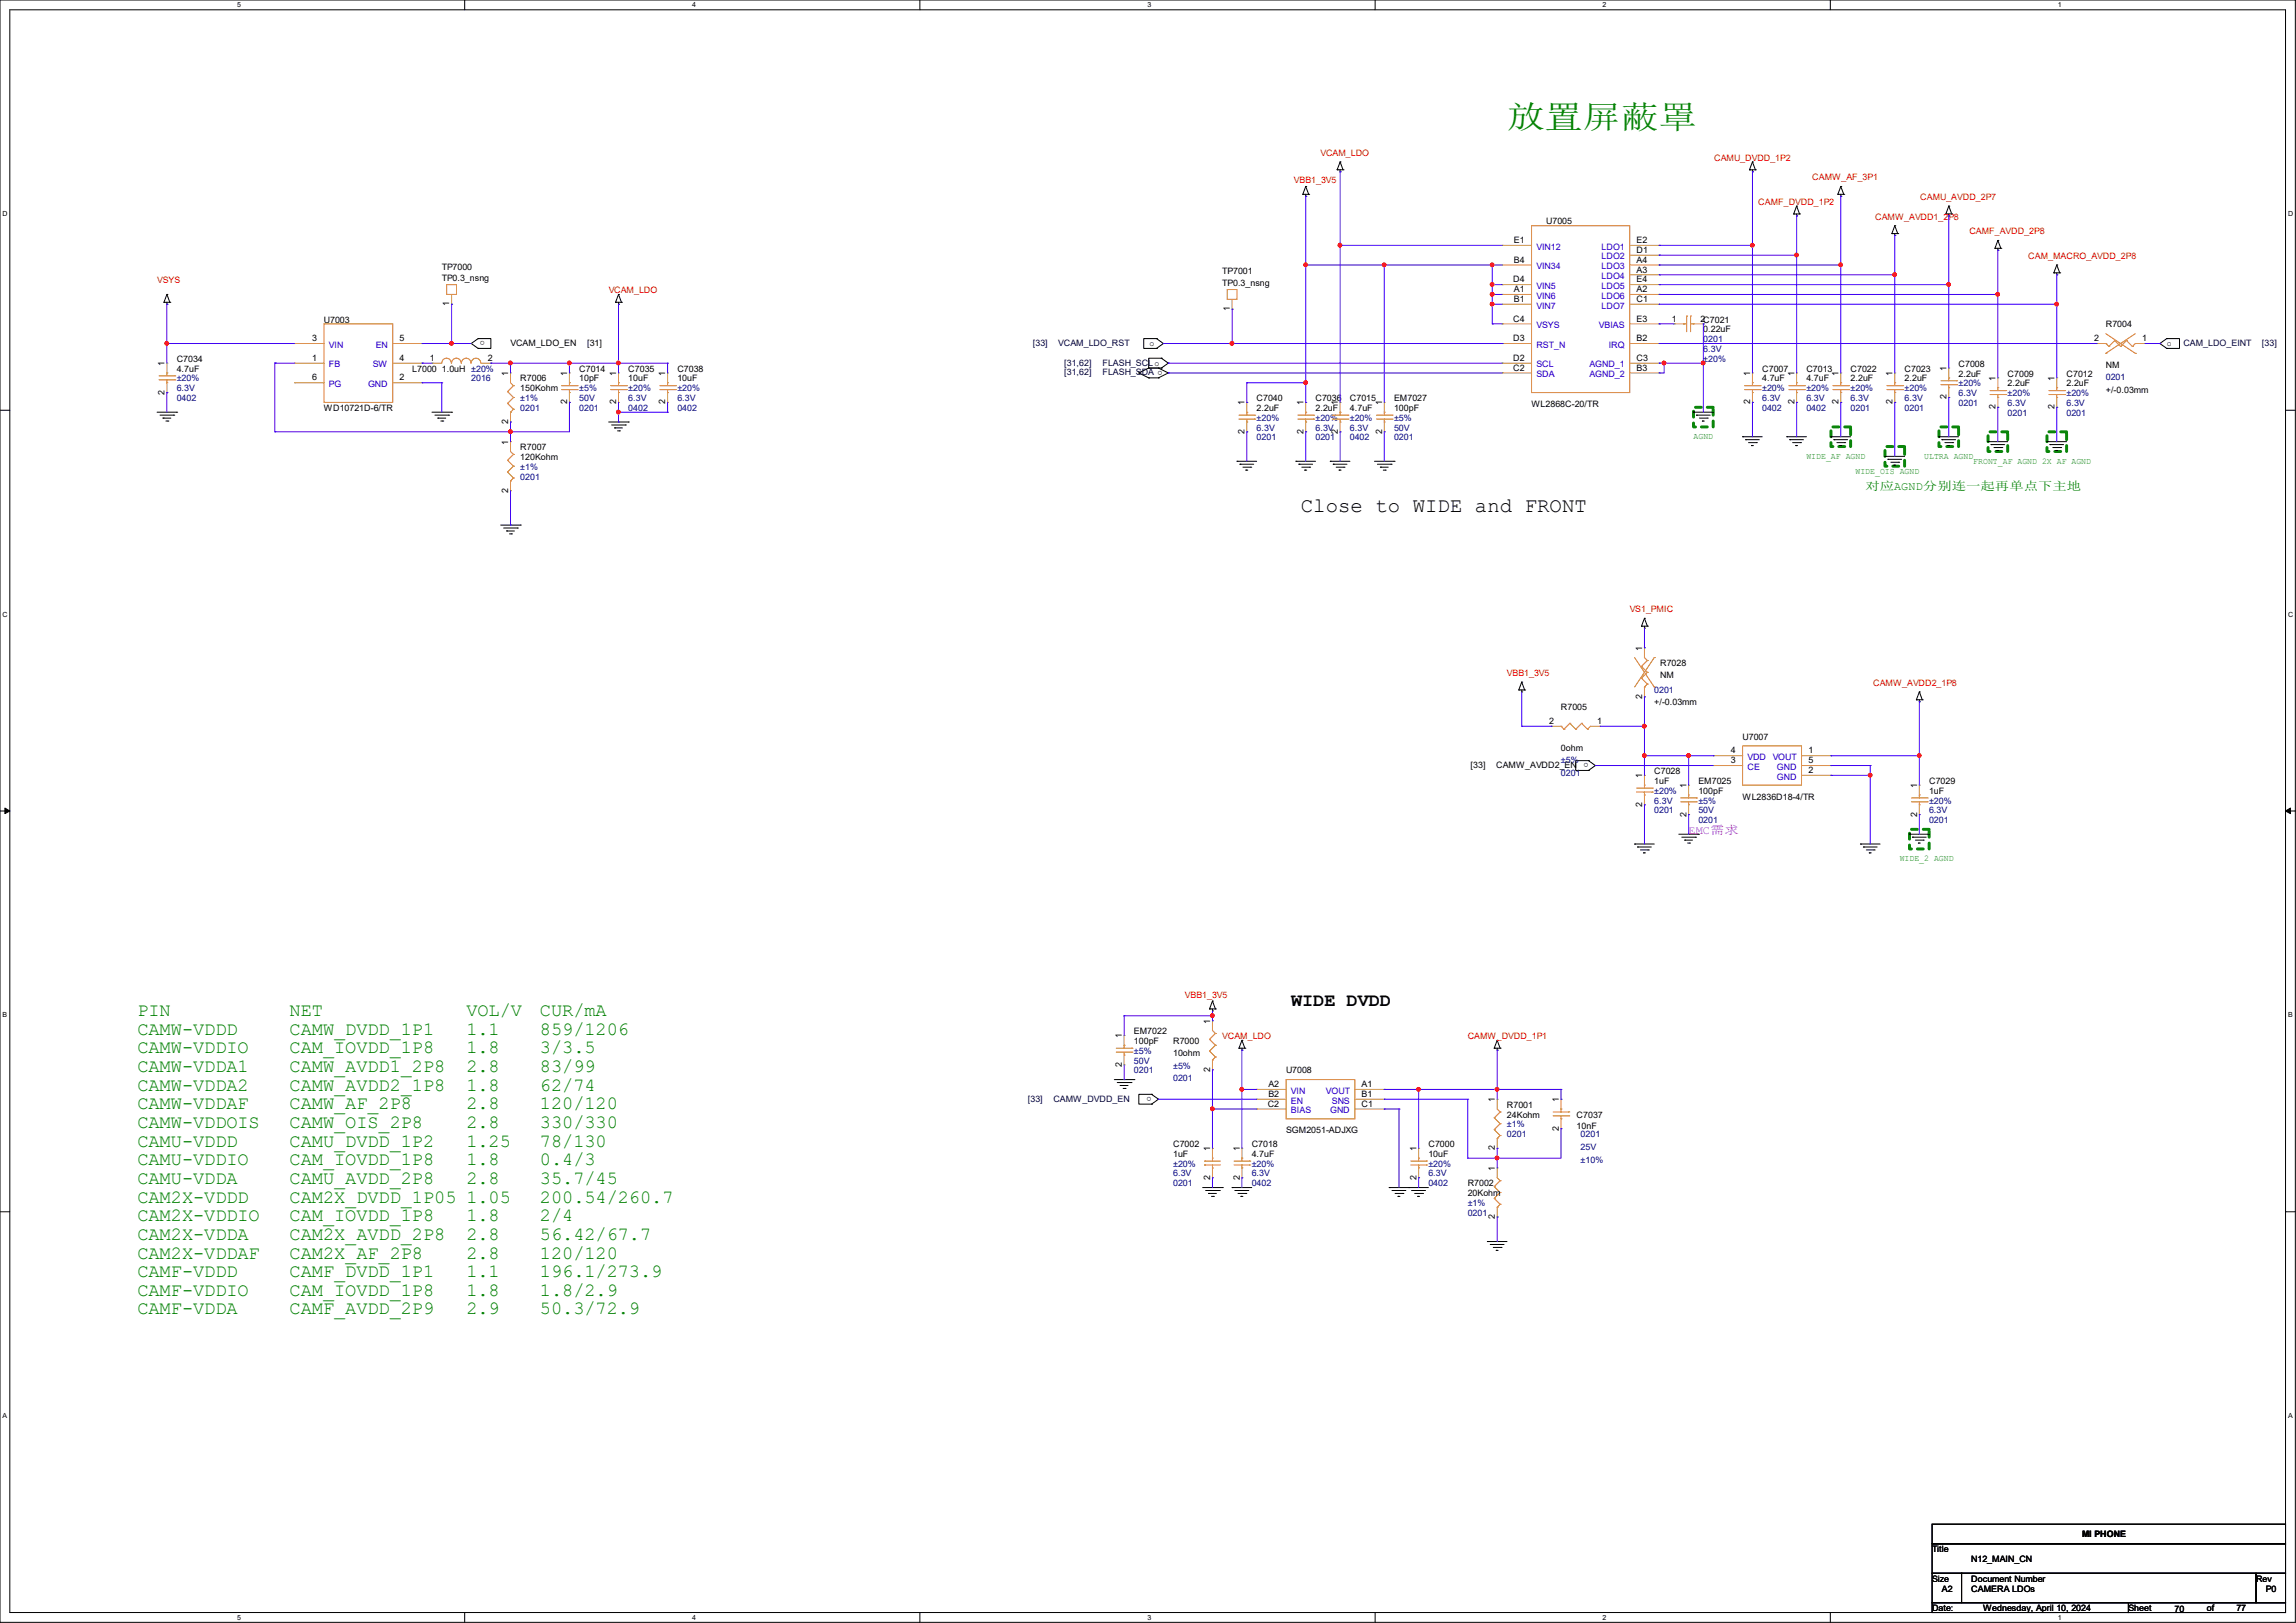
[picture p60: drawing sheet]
<svg xmlns="http://www.w3.org/2000/svg" width="297mm" height="210mm" viewBox="0 0 297 210" stroke-linecap="round" stroke-linejoin="round" font-family="sans-serif">
<defs><g id="words">
<text font-size="4.1" fill="#008000" x="194.9" y="16.6">放置屏蔽罩</text>
<text font-size="2.7" x="168.3" y="66.3">Close to WIDE and FRONT</text>
<g font-size="2.4" fill="#008000">
<text x="17.8" y="131.5">PIN</text>
<text x="37.5" y="131.5">NET</text>
<text x="60.3" y="131.5">VOL/V</text>
<text x="69.8" y="131.5">CUR/mA</text>
<text x="17.8" y="133.9">CAMW-VDDD</text>
<text x="17.8" y="136.3">CAMW-VDDIO</text>
<text x="37.5" y="133.9">CAMW_DVDD_1P1</text>
<text x="37.5" y="136.3">CAM_IOVDD_1P8</text>
<text x="60.3" y="133.9">1.1</text>
<text x="60.3" y="136.3">1.8</text>
<text x="69.8" y="133.9">859/1206</text>
<text x="69.8" y="136.3">3/3.5</text>
<text x="17.8" y="138.7">CAMW-VDDA1</text>
<text x="17.8" y="141.1">CAMW-VDDA2</text>
<text x="17.8" y="143.6">CAMW-VDDAF</text>
<text x="37.5" y="138.7">CAMW_AVDD1_2P8</text>
<text x="37.5" y="141.1">CAMW_AVDD2_1P8</text>
<text x="37.5" y="143.6">CAMW_AF_2P8</text>
<text x="60.3" y="138.7">2.8</text>
<text x="60.3" y="141.1">1.8</text>
<text x="60.3" y="143.6">2.8</text>
<text x="69.8" y="138.7">83/99</text>
<text x="69.8" y="141.1">62/74</text>
<text x="69.8" y="143.6">120/120</text>
<text x="17.8" y="146">CAMW-VDDOIS</text>
<text x="17.8" y="148.4">CAMU-VDDD</text>
<text x="37.5" y="146">CAMW_OIS_2P8</text>
<text x="37.5" y="148.4">CAMU_DVDD_1P2</text>
<text x="60.3" y="146">2.8</text>
<text x="60.3" y="148.4">1.25</text>
<text x="69.8" y="146">330/330</text>
<text x="69.8" y="148.4">78/130</text>
<text x="17.8" y="150.8">CAMU-VDDIO</text>
<text x="17.8" y="153.2">CAMU-VDDA</text>
<text x="17.8" y="155.6">CAM2X-VDDD</text>
<text x="37.5" y="150.8">CAM_IOVDD_1P8</text>
<text x="37.5" y="153.2">CAMU_AVDD_2P8</text>
<text x="37.5" y="155.6">CAM2X_DVDD_1P05</text>
<text x="60.3" y="150.8">1.8</text>
<text x="60.3" y="153.2">2.8</text>
<text x="60.3" y="155.6">1.05</text>
<text x="69.8" y="150.8">0.4/3</text>
<text x="69.8" y="153.2">35.7/45</text>
<text x="69.8" y="155.6">200.54/260.7</text>
<text x="17.8" y="158">CAM2X-VDDIO</text>
<text x="17.8" y="160.4">CAM2X-VDDA</text>
<text x="37.5" y="158">CAM_IOVDD_1P8</text>
<text x="37.5" y="160.4">CAM2X_AVDD_2P8</text>
<text x="60.3" y="158">1.8</text>
<text x="60.3" y="160.4">2.8</text>
<text x="69.8" y="158">2/4</text>
<text x="69.8" y="160.4">56.42/67.7</text>
<text x="17.8" y="162.9">CAM2X-VDDAF</text>
<text x="17.8" y="165.3">CAMF-VDDD</text>
<text x="17.8" y="167.7">CAMF-VDDIO</text>
<text x="37.5" y="162.9">CAM2X_AF_2P8</text>
<text x="37.5" y="165.3">CAMF_DVDD_1P1</text>
<text x="37.5" y="167.7">CAM_IOVDD_1P8</text>
<text x="60.3" y="162.9">2.8</text>
<text x="60.3" y="165.3">1.1</text>
<text x="60.3" y="167.7">1.8</text>
<text x="69.8" y="162.9">120/120</text>
<text x="69.8" y="165.3">196.1/273.9</text>
<text x="69.8" y="167.7">1.8/2.9</text>
<text x="17.8" y="170.1">CAMF-VDDA</text>
<text x="37.5" y="170.1">CAMF_AVDD_2P9</text>
<text x="60.3" y="170.1">2.9</text>
<text x="69.8" y="170.1">50.3/72.9</text>
</g>
<text font-size="2.4" x="167" y="130.2">WIDE DVDD</text>
<text font-size="1.5" fill="#008000" x="241.3" y="63.5">对应AGND分别连一起再单点下主地</text>
<text font-size="1.5" fill="#f0f" x="218.4" y="107.9">EMC需求</text>
<g font-size="1.1" fill="#f00">
<text x="167.4" y="23.7">VBB1_3V5</text>
<text x="170.8" y="20.2">VCAM_LDO</text>
<text x="221.7" y="20.8">CAMU_DVDD_1P2</text>
<text x="234.4" y="23.3">CAMW_AF_3P1</text>
<text x="227.5" y="26.5">CAMF_DVDD_1P2</text>
<text x="242.6" y="28.4">CAMW_AVDD1_2P8</text>
<text x="248.4" y="25.9">CAMU_AVDD_2P7</text>
<text x="254.8" y="30.3">CAMF_AVDD_2P8</text>
<text x="262.4" y="33.5">CAM_MACRO_AVDD_2P8</text>
<text x="20.3" y="36.7">VSYS</text>
<text x="78.7" y="37.9">VCAM_LDO</text>
<text x="210.8" y="79.2">VS1_PMIC</text>
<text x="194.9" y="87.5">VBB1_3V5</text>
<text x="242.3" y="88.7">CAMW_AVDD2_1P8</text>
<text x="153.3" y="129.1">VBB1_3V5</text>
<text x="158.1" y="134.5">VCAM_LDO</text>
<text x="189.9" y="134.5">CAMW_DVDD_1P1</text>
</g>
<g font-size="1.1">
<text x="200" y="29">U7005</text>
<text x="57.1" y="34.9">TP7000</text>
<text x="158.1" y="35.5">TP7001</text>
<text x="195.8" y="31.5">E1</text>
<text x="195.8" y="34">B4</text>
<text x="211.7" y="31.5">E2</text>
<text x="211.7" y="32.7">D1</text>
<text x="211.7" y="35.3">A3</text>
<text x="211.7" y="34">A4</text>
<text x="41.9" y="41.7">U7003</text>
<text x="57.1" y="36.4">TP0.3_nsng</text>
<text x="58.1" y="39.6" transform="rotate(-90 58.1 39.6)">1</text>
<text x="158.1" y="37">TP0.3_nsng</text>
<text x="159.1" y="40.3" transform="rotate(-90 159.1 40.3)">1</text>
<text x="195.7" y="36.5">D4</text>
<text x="195.7" y="41.6">C4</text>
<text x="195.8" y="39.1">B1</text>
<text x="195.8" y="37.8">A1</text>
<text x="211.7" y="41.6">E3</text>
<text x="211.7" y="36.5">E4</text>
<text x="211.7" y="39.1">C1</text>
<text x="211.7" y="37.8">A2</text>
<text x="216.3" y="41.6">1</text>
<text x="220" y="41.6">2C7021</text>
<text x="21.3" y="47.4" transform="rotate(-90 21.3 47.4)">1</text>
<text x="22.9" y="46.8">C7034</text>
<text x="40.4" y="46.7">1</text>
<text x="40.4" y="44.2">3</text>
<text x="51.7" y="46.7">4</text>
<text x="51.7" y="44.2">5</text>
<text x="55.6" y="46.7">1</text>
<text x="62.7" y="44.2" transform="rotate(-180 62.7 44.2)">o</text>
<text x="63.1" y="46.7">2</text>
<text x="66" y="44.8">VCAM_LDO_EN</text>
<text x="75.9" y="44.8">[31]</text>
<text x="148.7" y="44.8">o</text>
<text x="150.4" y="48" transform="rotate(-180 150.4 48)">o</text>
<text x="195.7" y="46.7">D2</text>
<text x="195.7" y="44.2">D3</text>
<text x="195.7" y="48">C2</text>
<text x="211.7" y="46.7">C3</text>
<text x="211.7" y="44.2">B2</text>
<text x="211.7" y="48">B3</text>
<text x="220.3" y="43">0.22uF</text>
<text x="253.4" y="47.5">C7008</text>
<text x="270.9" y="44.2">2</text>
<text x="272.4" y="42.4">R7004</text>
<text x="272.4" y="47.6">NM</text>
<text x="277.1" y="44.2">1</text>
<text x="280.3" y="44.8">o</text>
<text x="21.3" y="51.1" transform="rotate(-90 21.3 51.1)">2</text>
<text x="22.9" y="48.1">4.7uF</text>
<text x="40.4" y="49.2">6</text>
<text x="41.9" y="53.2">WD10721D-6/TR</text>
<text x="51.7" y="49.2">2</text>
<text x="53.3" y="48.1">L7000 1.0uH ±20%</text>
<text x="65.7" y="48.6" transform="rotate(-90 65.7 48.6)">1</text>
<text x="67.3" y="49.4">R7006</text>
<text x="67.3" y="50.6">150Kohm</text>
<text x="73.4" y="52.3" transform="rotate(-90 73.4 52.3)">2</text>
<text x="73.4" y="48.6" transform="rotate(-90 73.4 48.6)">1</text>
<text x="74.9" y="48.1">C7014</text>
<text x="74.9" y="49.4">10pF</text>
<text x="79.7" y="52.3" transform="rotate(-90 79.7 52.3)">2</text>
<text x="79.7" y="48.6" transform="rotate(-90 79.7 48.6)">1</text>
<text x="81.3" y="48.1">C7035</text>
<text x="81.3" y="49.4">10uF</text>
<text x="86.1" y="52.3" transform="rotate(-90 86.1 52.3)">2</text>
<text x="86.1" y="48.6" transform="rotate(-90 86.1 48.6)">1</text>
<text x="87.6" y="48.1">C7038</text>
<text x="87.6" y="49.4">10uF</text>
<text x="161" y="52.4" transform="rotate(-90 161 52.4)">1</text>
<text x="162.6" y="51.9">C7040</text>
<text x="162.6" y="53.2">2.2uF</text>
<text x="168.6" y="52.4" transform="rotate(-90 168.6 52.4)">1</text>
<text x="170.2" y="51.9">C7036</text>
<text x="170.2" y="53.2">2.2uF</text>
<text x="173.1" y="52.4" transform="rotate(-90 173.1 52.4)">1</text>
<text x="174.6" y="51.9">C7015</text>
<text x="174.6" y="53.2">4.7uF</text>
<text x="178.8" y="52.4" transform="rotate(-90 178.8 52.4)">1</text>
<text x="180.3" y="51.9">EM7027</text>
<text x="180.3" y="53.2">100pF</text>
<text x="198.1" y="52.7">WL2868C-20/TR</text>
<text x="226.4" y="52.3" transform="rotate(-90 226.4 52.3)">2</text>
<text x="226.4" y="48.6" transform="rotate(-90 226.4 48.6)">1</text>
<text x="228" y="48.1">C7007</text>
<text x="228" y="49.4">4.7uF</text>
<text x="232.1" y="52.3" transform="rotate(-90 232.1 52.3)">2</text>
<text x="232.1" y="48.6" transform="rotate(-90 232.1 48.6)">1</text>
<text x="233.7" y="48.1">C7013</text>
<text x="233.7" y="49.4">4.7uF</text>
<text x="237.8" y="52.3" transform="rotate(-90 237.8 52.3)">2</text>
<text x="237.8" y="48.6" transform="rotate(-90 237.8 48.6)">1</text>
<text x="239.4" y="48.1">C7022</text>
<text x="239.4" y="49.4">2.2uF</text>
<text x="244.8" y="52.3" transform="rotate(-90 244.8 52.3)">2</text>
<text x="244.8" y="48.6" transform="rotate(-90 244.8 48.6)">1</text>
<text x="246.4" y="48.1">C7023</text>
<text x="246.4" y="49.4">2.2uF</text>
<text x="251.8" y="51.7" transform="rotate(-90 251.8 51.7)">2</text>
<text x="251.8" y="48" transform="rotate(-90 251.8 48)">1</text>
<text x="253.4" y="48.7">2.2uF</text>
<text x="258.2" y="53" transform="rotate(-90 258.2 53)">2</text>
<text x="258.2" y="49.3" transform="rotate(-90 258.2 49.3)">1</text>
<text x="259.7" y="48.7">C7009</text>
<text x="259.7" y="50">2.2uF</text>
<text x="265.8" y="53" transform="rotate(-90 265.8 53)">2</text>
<text x="265.8" y="49.3" transform="rotate(-90 265.8 49.3)">1</text>
<text x="267.3" y="48.7">C7012</text>
<text x="267.3" y="50">2.2uF</text>
<text x="272.4" y="50.9">+/-0.03mm</text>
<text x="65.7" y="57.5" transform="rotate(-90 65.7 57.5)">1</text>
<text x="65.7" y="54.9" transform="rotate(-90 65.7 54.9)">2</text>
<text x="67.3" y="58.3">R7007</text>
<text x="67.3" y="59.5">120Kohm</text>
<text x="161" y="56.1" transform="rotate(-90 161 56.1)">2</text>
<text x="168.6" y="56.1" transform="rotate(-90 168.6 56.1)">2</text>
<text x="173.1" y="56.1" transform="rotate(-90 173.1 56.1)">2</text>
<text x="178.8" y="56.1" transform="rotate(-90 178.8 56.1)">2</text>
<text x="65.7" y="63.8" transform="rotate(-90 65.7 63.8)">2</text>
<text x="212.4" y="84.2" transform="rotate(-90 212.4 84.2)">1</text>
<text x="214.8" y="86.2">R7028</text>
<text x="214.8" y="87.7">NM</text>
<text x="200.4" y="93.7">2</text>
<text x="201.9" y="91.9">R7005</text>
<text x="206.6" y="93.7">1</text>
<text x="212.4" y="90.4" transform="rotate(-90 212.4 90.4)">2</text>
<text x="214" y="91.3">+/-0.03mm</text>
<text x="225.4" y="95.7">U7007</text>
<text x="190.2" y="99.4">[33]</text>
<text x="193.5" y="99.4">CAMW_AVDD2_EN</text>
<text x="201.9" y="97.1">0ohm</text>
<text x="205.5" y="98.8" transform="rotate(-180 205.5 98.8)">o</text>
<text x="212.4" y="100.7" transform="rotate(-90 212.4 100.7)">1</text>
<text x="214" y="100.2">C7028</text>
<text x="214" y="101.4">1uF</text>
<text x="218.2" y="102" transform="rotate(-90 218.2 102)">1</text>
<text x="219.7" y="101.4">EM7025</text>
<text x="223.9" y="98.8">3</text>
<text x="223.9" y="97.5">4</text>
<text x="233.9" y="97.5">1</text>
<text x="233.9" y="100">2</text>
<text x="233.9" y="98.8">5</text>
<text x="248" y="102" transform="rotate(-90 248 102)">1</text>
<text x="249.5" y="101.4">C7029</text>
<text x="212.4" y="104.4" transform="rotate(-90 212.4 104.4)">2</text>
<text x="218.2" y="105.7" transform="rotate(-90 218.2 105.7)">2</text>
<text x="219.7" y="102.7">100pF</text>
<text x="225.4" y="103.5">WL2836D18-4/TR</text>
<text x="248" y="105.7" transform="rotate(-90 248 105.7)">2</text>
<text x="249.5" y="102.7">1uF</text>
<text x="145.1" y="134.4" transform="rotate(-90 145.1 134.4)">1</text>
<text x="146.7" y="133.8">EM7022</text>
<text x="146.7" y="135.1">100pF</text>
<text x="151.8" y="135.1">R7000</text>
<text x="151.8" y="136.6">10ohm</text>
<text x="156.6" y="132.5" transform="rotate(-90 156.6 132.5)">1</text>
<text x="145.1" y="138" transform="rotate(-90 145.1 138)">2</text>
<text x="149" y="141.9" transform="rotate(-180 149 141.9)">o</text>
<text x="156.6" y="138.7" transform="rotate(-90 156.6 138.7)">2</text>
<text x="164" y="143.2">C2</text>
<text x="164.1" y="141.9">B2</text>
<text x="164.1" y="140.7">A2</text>
<text x="166.4" y="138.9">U7008</text>
<text x="176.1" y="143.2">C1</text>
<text x="176.1" y="141.9">B1</text>
<text x="176.1" y="140.7">A1</text>
<text x="193.4" y="142.6" transform="rotate(-90 193.4 142.6)">1</text>
<text x="194.9" y="143.3">R7001</text>
<text x="201.6" y="142.6" transform="rotate(-90 201.6 142.6)">1</text>
<text x="151.8" y="148.4">C7002</text>
<text x="151.8" y="149.7">1uF</text>
<text x="156.6" y="149" transform="rotate(-90 156.6 149)">1</text>
<text x="160.4" y="149" transform="rotate(-90 160.4 149)">1</text>
<text x="161.9" y="148.4">C7018</text>
<text x="161.9" y="149.7">4.7uF</text>
<text x="166.4" y="146.6">SGM2051-ADJXG</text>
<text x="183.2" y="149" transform="rotate(-90 183.2 149)">1</text>
<text x="184.8" y="148.4">C7000</text>
<text x="184.8" y="149.7">10uF</text>
<text x="193.4" y="148.8" transform="rotate(-90 193.4 148.8)">2</text>
<text x="194.9" y="144.6">24Kohm</text>
<text x="201.6" y="146.3" transform="rotate(-90 201.6 146.3)">2</text>
<text x="204" y="144.6">C7037</text>
<text x="204" y="146.1">10nF</text>
<text x="156.6" y="152.7" transform="rotate(-90 156.6 152.7)">2</text>
<text x="160.4" y="152.7" transform="rotate(-90 160.4 152.7)">2</text>
<text x="183.2" y="152.7" transform="rotate(-90 183.2 152.7)">2</text>
<text x="189.9" y="153.5">R7002</text>
<text x="189.9" y="154.8">20Kohm</text>
<text x="193.4" y="151.5" transform="rotate(-90 193.4 151.5)">1</text>
<text x="193.4" y="157.7" transform="rotate(-90 193.4 157.7)">2</text>
<text x="249.9" y="200.9">Title</text>
<text x="255" y="202.1">N12_MAIN_CN</text>
<text x="269.4" y="198.9">MI PHONE</text>
<text x="249.9" y="204.7">Size</text>
<text x="249.9" y="208.5">Date:</text>
<text x="251.2" y="206">A2</text>
<text x="255" y="204.7">Document Number</text>
<text x="255" y="206">CAMERA LDOs</text>
<text x="256.5" y="208.5">Wednesday, April 10, 2024</text>
<text x="275.3" y="208.5">Sheet</text>
<text x="281.3" y="208.6">70</text>
<text x="285.5" y="208.5">of</text>
<text x="289.3" y="208.5">77</text>
<text x="291.8" y="204.7">Rev</text>
<text x="293.1" y="206">P0</text>
</g>
<g font-size="1.1" fill="#00c">
<text x="198.7" y="32.3">VIN12</text>
<text x="198.7" y="34.8">VIN34</text>
<text x="207.2" y="32.3">LDO1</text>
<text x="207.2" y="33.6">LDO2</text>
<text x="207.2" y="34.8">LDO3</text>
<text x="198.7" y="37.4">VIN5</text>
<text x="198.7" y="39.9">VIN7</text>
<text x="198.7" y="38.7">VIN6</text>
<text x="207.2" y="37.4">LDO5</text>
<text x="207.2" y="39.9">LDO7</text>
<text x="207.2" y="38.7">LDO6</text>
<text x="207.2" y="36.1">LDO4</text>
<text x="42.5" y="47.5">FB</text>
<text x="42.5" y="45">VIN</text>
<text x="48.2" y="47.5">SW</text>
<text x="48.6" y="45">EN</text>
<text x="198.7" y="47.5">SCL</text>
<text x="198.7" y="45">RST_N</text>
<text x="198.7" y="42.5">VSYS</text>
<text x="205.6" y="47.5">AGND_1</text>
<text x="206.8" y="42.5">VBIAS</text>
<text x="208.1" y="45">IRQ</text>
<text x="42.5" y="50.1">PG</text>
<text x="47.6" y="50.1">GND</text>
<text x="198.7" y="48.8">SDA</text>
<text x="205.6" y="48.8">AGND_2</text>
<text x="226.1" y="99.6">CE</text>
<text x="226.1" y="98.3">VDD</text>
<text x="229.3" y="98.3">VOUT</text>
<text x="229.9" y="100.9">GND</text>
<text x="229.9" y="99.6">GND</text>
<text x="167" y="142.8">EN</text>
<text x="167" y="141.5">VIN</text>
<text x="171.5" y="141.5">VOUT</text>
<text x="172.3" y="142.8">SNS</text>
<text x="167" y="144.1">BIAS</text>
<text x="172.1" y="144.1">GND</text>
</g>
<g font-size="1.1" fill="#000040">
<text x="133.6" y="44.8">[33]</text>
<text x="136.9" y="44.8">VCAM_LDO_RST</text>
<text x="137.7" y="47.3">[31,62]</text>
<text x="142.6" y="47.3">FLASH_SCLo</text>
<text x="282.4" y="44.8">CAM_LDO_EINT</text>
<text x="292.6" y="44.8">[33]</text>
<text x="137.7" y="48.5">[31,62]</text>
<text x="142.6" y="48.5">FLASH_SDA</text>
<text x="133" y="142.6">[33]</text>
<text x="136.3" y="142.6">CAMW_DVDD_EN</text>
</g>
<g font-size="1.1" fill="#000080">
<text x="220.3" y="44.3">0201</text>
<text x="220.3" y="45.6">6.3V</text>
<text x="220.3" y="46.8">±20%</text>
<text x="22.9" y="51.9">0402</text>
<text x="22.9" y="50.6">6.3V</text>
<text x="22.9" y="49.4">±20%</text>
<text x="61" y="49.4">2016</text>
<text x="67.3" y="51.9">±1%</text>
<text x="67.3" y="53.2">0201</text>
<text x="74.9" y="53.2">0201</text>
<text x="74.9" y="51.9">50V</text>
<text x="74.9" y="50.6">±5%</text>
<text x="81.3" y="53.2">0402</text>
<text x="81.3" y="51.9">6.3V</text>
<text x="81.3" y="50.6">±20%</text>
<text x="87.6" y="53.2">0402</text>
<text x="87.6" y="51.9">6.3V</text>
<text x="87.6" y="50.6">±20%</text>
<text x="228" y="53.2">0402</text>
<text x="228" y="51.9">6.3V</text>
<text x="228" y="50.6">±20%</text>
<text x="233.7" y="53.2">0402</text>
<text x="233.7" y="51.9">6.3V</text>
<text x="233.7" y="50.6">±20%</text>
<text x="239.4" y="53.2">0201</text>
<text x="239.4" y="51.9">6.3V</text>
<text x="239.4" y="50.6">±20%</text>
<text x="246.4" y="53.2">0201</text>
<text x="246.4" y="51.9">6.3V</text>
<text x="246.4" y="50.6">±20%</text>
<text x="253.4" y="52.5">0201</text>
<text x="253.4" y="51.3">6.3V</text>
<text x="253.4" y="50">±20%</text>
<text x="259.7" y="53.8">0201</text>
<text x="259.7" y="52.5">6.3V</text>
<text x="259.7" y="51.3">±20%</text>
<text x="267.3" y="53.8">0201</text>
<text x="267.3" y="52.5">6.3V</text>
<text x="267.3" y="51.3">±20%</text>
<text x="272.4" y="49.2">0201</text>
<text x="162.6" y="57">0201</text>
<text x="162.6" y="55.7">6.3V</text>
<text x="162.6" y="54.4">±20%</text>
<text x="170.2" y="57">0201</text>
<text x="170.2" y="55.7">6.3V</text>
<text x="170.2" y="54.4">±20%</text>
<text x="174.6" y="57">0402</text>
<text x="174.6" y="55.7">6.3V</text>
<text x="174.6" y="54.4">±20%</text>
<text x="180.3" y="57">0201</text>
<text x="180.3" y="55.7">50V</text>
<text x="180.3" y="54.4">±5%</text>
<text x="67.3" y="60.8">±1%</text>
<text x="67.3" y="62.1">0201</text>
<text x="214" y="89.6">0201</text>
<text x="201.9" y="98.8">±5%</text>
<text x="201.9" y="100.4">0201</text>
<text x="214" y="105.2">0201</text>
<text x="214" y="104">6.3V</text>
<text x="214" y="102.7">±20%</text>
<text x="219.7" y="106.5">0201</text>
<text x="219.7" y="105.2">50V</text>
<text x="219.7" y="104">±5%</text>
<text x="249.5" y="106.5">0201</text>
<text x="249.5" y="105.2">6.3V</text>
<text x="249.5" y="104">±20%</text>
<text x="146.7" y="137.6">50V</text>
<text x="146.7" y="136.4">±5%</text>
<text x="146.7" y="138.9">0201</text>
<text x="151.8" y="138.3">±5%</text>
<text x="151.8" y="139.9">0201</text>
<text x="194.9" y="145.9">±1%</text>
<text x="194.9" y="147.2">0201</text>
<text x="204.5" y="147.2">0201</text>
<text x="204.5" y="148.8">25V</text>
<text x="151.8" y="153.5">0201</text>
<text x="151.8" y="152.2">6.3V</text>
<text x="151.8" y="151">±20%</text>
<text x="161.9" y="153.5">0402</text>
<text x="161.9" y="152.2">6.3V</text>
<text x="161.9" y="151">±20%</text>
<text x="184.8" y="153.5">0402</text>
<text x="184.8" y="152.2">6.3V</text>
<text x="184.8" y="151">±20%</text>
<text x="204.5" y="150.5">±10%</text>
<text x="189.9" y="156">±1%</text>
<text x="189.9" y="157.3">0201</text>
</g>
<g font-size="1.1" fill="#008040">
<text x="219.1" y="56.9">AGND</text>
<text x="233.7" y="59.4">WIDE_AF AGND</text>
<text x="248.9" y="59.4">ULTRA AGND</text>
<text x="240" y="61.3">WIDE_OIS AGND</text>
<text x="255.3" y="60">FRONT_AF AGND 2X AF AGND</text>
<text x="245.7" y="111.5">WIDE_2 AGND</text>
</g>
<g font-size=".9">
<text x="30.7" y=".9">5</text>
<text x="89.5" y=".9">4</text>
<text x="148.4" y=".9">3</text>
<text x="207.3" y=".9">2</text>
<text x="266.2" y=".9">1</text>
<text x=".3" y="28">D</text>
<text x="296" y="28">D</text>
<text x=".3" y="79.8">C</text>
<text x="296" y="79.8">C</text>
<text x=".3" y="131.7">B</text>
<text x="296" y="131.7">B</text>
<text x=".3" y="183.5">A</text>
<text x="296" y="183.5">A</text>
<text x="30.7" y="209.6">5</text>
<text x="89.5" y="209.6">4</text>
<text x="148.4" y="209.6">3</text>
<text x="207.3" y="209.6">2</text>
<text x="266.2" y="209.6">1</text>
</g>
</g></defs>
<path d="M0 0h296.9v209.9h-296.9zM1.3 1.3h294.4v207.4h-294.4z" fill="none" stroke="#000" stroke-width=".13"/>
<g fill="#fff">
<path d="M30.7 .1h.5v1h-.5z"/>
<path d="M30.7 208.8h.5v1h-.5z"/>
</g>
<path d="M60.1 0v1.3M60.1 208.7v1.2" fill="none" stroke="#000" stroke-width=".13"/>
<g fill="#fff">
<path d="M89.5 .1h.5v1h-.5z"/>
<path d="M89.5 208.8h.5v1h-.5z"/>
</g>
<path d="M119 0v1.3M119 208.7v1.2" fill="none" stroke="#000" stroke-width=".13"/>
<g fill="#fff">
<path d="M148.4 .1h.5v1h-.5z"/>
<path d="M148.4 208.8h.5v1h-.5z"/>
</g>
<path d="M177.9 0v1.3M177.9 208.7v1.2" fill="none" stroke="#000" stroke-width=".13"/>
<g fill="#fff">
<path d="M207.3 .1h.5v1h-.5z"/>
<path d="M207.3 208.8h.5v1h-.5z"/>
</g>
<path d="M236.8 0v1.3M236.8 208.7v1.2" fill="none" stroke="#000" stroke-width=".13"/>
<g fill="#fff">
<path d="M266.2 .1h.5v1h-.5z"/>
<path d="M266.2 208.8h.5v1h-.5z"/>
<path d="M.3 27.2h.7v1h-.7z"/>
<path d="M296 27.2h.6v1h-.6z"/>
<path d="M.3 79h.7v1h-.7z"/>
<path d="M296 79h.6v1h-.6z"/>
</g>
<path d="M0 53.1h1.3M295.7 53.1h1.2" fill="none" stroke="#000" stroke-width=".13"/>
<g fill="#fff">
<path d="M.3 130.9h.6v1h-.6z"/>
<path d="M296 130.9h.6v1h-.6z"/>
</g>
<path d="M0 104.9h1.3M295.7 104.9h1.2" fill="none" stroke="#000" stroke-width=".13"/>
<path d="M.6 104.6l.7 .3-.7 .4zM295.7 104.9l.6-.3v.7z" fill="#000" stroke="#000" stroke-width=".13"/>
<g fill="#fff">
<path d="M.3 182.7h.6v1h-.6z"/>
<path d="M296 182.7h.5v1h-.5z"/>
</g>
<g fill="none" stroke="#000" stroke-width=".13">
<path d="M21.2 39.1h.1M21.2 39.1h.8M21.6 39.4h.1M21.6 38.1h.1M21.6 39.1v.3M21.6 38.1l.4 1M21.6 38.1l-.4 1M22 39.1h.1M79.6 39.1h.1M79.6 39.1h.8M80 39.4h.1M80 38.1h.1"/>
<path d="M80 39.1v.3M80 38.1l-.4 1M80 38.1l.4 1M80.4 39.1h.1M168.5 25.1h.1M168.5 25.1h.8M168.9 25.4h.1M168.9 24.1h.1M168.9 25.1v.3M168.9 24.1l.4 1M168.9 24.1l-.4 1M169.3 25.1h.1"/>
<path d="M173 22h.1M173 22h.7M173.4 22.2h.1M173.4 21h.1M173.4 22v.2M173.4 21l-.4 1M173.4 21l.3 1M173.7 22h.1M226.3 22h.1M226.3 22h.8M226.7 22.2h.1M226.7 21h.1"/>
<path d="M226.7 22v.2M226.7 21l.4 1M226.7 21l-.4 1M227.1 22h.1M232 27.7h.1M232 27.7h.8M232.4 27.9h.1M232.4 26.7h.1M232.4 27.7v.2M232.4 26.7l.4 1M232.4 26.7l-.4 1M232.8 27.7h.1"/>
<path d="M237.7 25.1h.1M237.7 25.1h.8M238.1 25.4h.1M238.1 24.1h.1M238.1 25.1v.3M238.1 24.1l.4 1M238.1 24.1l-.4 1M238.5 25.1h.1M244.7 30.2h.1M244.7 30.2h.8M245.1 30.5h.1M245.1 29.2h.1"/>
<path d="M245.1 30.2v.3M245.1 29.2l-.4 1M245.1 29.2l.4 1M245.5 30.2h.1M251.7 27.7h.1M251.7 27.7h.8M252.1 27.9h.1M252.1 26.7h.1M252.1 27.7v.2M252.1 26.7l.4 1M252.1 26.7l-.4 1M252.5 27.7h.1"/>
<path d="M258.1 32.1h.1M258.1 32.1h.7M258.4 32.4h.1M258.4 31.1h.1M258.4 32.1v.3M258.4 31.1l.4 1M258.4 31.1l-.3 1M258.8 32.1h.1M265.7 35.3h.1M265.7 35.3h.7M266.1 35.6h.1M266.1 34.3h.1"/>
<path d="M266.1 35.3v.3M266.1 34.3l.3 1M266.1 34.3l-.4 1M266.4 35.3h.1M20.3 53.3h2.6M20.7 53.7h1.8M21.1 54.1h.1M21.1 54.1h1M21.5 54.5h.2M21.7 54.5h.1M22.5 53.7h.1M22.9 53.3h.1"/>
<path d="M55.9 53.3h2.5M56.3 53.7h1.7M56.6 54.1h.1M56.6 54.1h1.1M57 54.5h.3M57.3 54.5h.1M58 53.7h.1M58.4 53.3h.1M61.8 45.1h.1M61.8 43.8h.1M61.8 43.8h1.7v1.3h-1.7M61.8 43.8l-.8 .6 .8 .7"/>
<path d="M78.7 54.6h2.6M79.1 55h1.8M79.5 55.4h.1M79.5 55.4h1M79.9 55.8h.2M80.1 55.8h.1M80.9 55h.1M81.3 54.6h.1M147.3 48.3h.1M147.3 48.3l1.3 .6M148.6 48.9h.1M148.6 47.6h.1"/>
<path d="M148.6 48.9h1.3M148.6 47.6h1.3M148.6 47.6l-1.3 .7M149.6 43.8h.1M149.6 45.1h.1M149.6 43.8h-1.6v1.3h1.6M149.6 43.8l.9 .6-.9 .7M149.9 48.9h.1M149.9 47.6h.1M149.9 47.6l1.2 .7M150.2 46.4h.1M150.2 47.6h.1"/>
<path d="M150.2 46.4h-1.6v1.2h1.6M150.2 46.4l.9 .6-.9 .6M151.1 48.3h.1M151.1 48.3l-1.2 .6M160 59.7h.1M160 59.7h2.6M167.6 59.7h.1M167.6 59.7h2.6M172.1 59.7h.1M172.1 59.7h2.5M177.8 59.7h2.5M180.3 59.7h.1"/>
<path d="M219.1 53.3h.1M219.1 53.3h2.5M219.5 53.7h.1M219.5 53.7h1.7M219.8 54.1h1.1M220.2 54.5h.1M220.2 54.5h.3M220.9 54.1h.1M225.4 56.5h.1M225.4 56.5h2.6M225.8 56.9h.1M225.8 56.9h1.8"/>
<path d="M226.2 57.3h1M226.6 57.7h.1M226.6 57.7h.2M227.2 57.3h.1M231.1 56.5h.1M231.1 56.5h2.6M231.5 56.9h.1M231.5 56.9h1.8M231.9 57.3h1M232.3 57.7h.1M232.3 57.7h.2M232.9 57.3h.1"/>
<path d="M236.9 56.5h.1M236.9 56.5h2.5M237.2 56.9h.1M237.2 56.9h1.8M237.6 57.3h1M238 57.7h.1M238 57.7h.3M238.6 57.3h.1M243.8 59.1h.1M243.8 59.1h2.6M244.2 59.4h.1M244.2 59.4h1.8"/>
<path d="M244.6 59.8h1M245.6 59.8h.1M250.8 56.5h.1M250.8 56.5h2.6M251.2 56.9h.1M251.2 56.9h1.8M251.6 57.3h1M252 57.7h.1M252 57.7h.2M252.6 57.3h.1M257.2 57.1h.1M257.2 57.1h2.5"/>
<path d="M257.6 57.5h.1M257.6 57.5h1.7M257.9 57.9h1.1M258.3 58.3h.1M258.3 58.3h.3M259 57.9h.1M264.8 57.1h.1M264.8 57.1h2.5M265.2 57.5h.1M265.2 57.5h1.8M265.6 57.9h1M265.9 58.3h.1"/>
<path d="M265.9 58.3h.3M266.6 57.9h.1M280.3 43.8h.1M280.3 45.1h.1M280.3 43.8h1.6v1.3h-1.6M280.3 43.8l-.9 .6 .9 .7M64.8 67.9h2.5M65.2 68.3h1.7M65.5 68.7h.1M65.5 68.7h1M65.9 69.1h.3M66.2 69.1h.1"/>
<path d="M66.9 68.3h.1M67.3 67.9h.1M160.4 60.1h.1M160.4 60.1h1.8M160.8 60.5h1M161.2 60.8h.1M161.2 60.8h.2M161.8 60.5h.1M168 60.1h.1M168 60.1h1.8M168.4 60.5h1M168.8 60.8h.1"/>
<path d="M168.8 60.8h.2M169.4 60.5h.1M172.5 60.1h.1M172.5 60.1h1.7M172.8 60.5h1.1M173.2 60.8h.1M173.2 60.8h.3M173.9 60.5h.1M178.2 60.1h1.8M178.6 60.5h.1M178.6 60.5h1M178.9 60.8h.3"/>
<path d="M179.2 60.8h.1M180 60.1h.1M245 60.2h.1M245 60.2h.2M196.5 89.3h.1M196.5 89.3h.7M196.8 89.5h.1M196.8 88.3h.1M196.8 89.3v.2M196.8 88.3l-.3 1M196.8 88.3l.4 1M197.2 89.3h.1"/>
<path d="M205.5 99.7h.1M205.5 98.4h.1M205.5 98.4h-1.7v1.3h1.7M205.5 98.4l.9 .7-.9 .6M212.3 81h.1M212.3 81h.8M212.7 81.3h.1M212.7 80h.1M212.7 81v.3M212.7 80l-.4 1M212.7 80l.4 1M213.1 81h.1"/>
<path d="M247.9 90.6h.1M247.9 90.6h.8M248.3 90.8h.1M248.3 89.5h.1M248.3 90.6v.2M248.3 89.5l-.4 1.1M248.3 89.5l.4 1.1M248.7 90.6h.1M211.5 109.2h.1M211.5 109.2h2.5M211.8 109.6h.1M211.8 109.6h1.8"/>
<path d="M212.2 110h1M212.6 110.4h.1M212.6 110.4h.3M213.2 110h.1M217.2 107.9h2.5M217.6 108.3h1.7M217.9 108.7h.1M217.9 108.7h1M218.3 109.1h.3M218.6 109.1h.1M219.3 108.3h.1M219.7 107.9h.1"/>
<path d="M240.7 109.2h.1M240.7 109.2h2.5M241 109.6h.1M241 109.6h1.8M241.4 110h1M241.8 110.4h.1M241.8 110.4h.3M242.4 110h.1M247 107.9h.1M247 107.9h2.6M247.4 108.3h.1M247.4 108.3h1.8"/>
<path d="M247.8 108.7h1M248.2 109.1h.1M248.2 109.1h.2M248.8 108.7h.1M144.1 139.7h2.6M146.7 139.7h.1M156.5 130.6h.1M156.5 130.6h.7M156.8 130.8h.1M156.8 129.5h.1M156.8 130.6v.2M156.8 129.5l.4 1.1"/>
<path d="M156.8 129.5l-.3 1.1M157.2 130.6h.1M160.3 135.6h.1M160.3 135.6h.7M160.7 135.9h.1M160.7 134.6h.1M160.7 135.6v.3M160.7 134.6l-.4 1M160.7 134.6l.3 1M161 135.6h.1M193.3 135.6h.1M193.3 135.6h.8"/>
<path d="M193.7 135.9h.1M193.7 134.6h.1M193.7 135.6v.3M193.7 134.6l-.4 1M193.7 134.6l.4 1M194.1 135.6h.1M0 156.8h1.3M144.5 140.1h1.8M144.9 140.5h.1M144.9 140.5h1M145.3 140.8h.2M145.5 140.8h.1"/>
<path d="M146.3 140.1h.1M149 142.9h.1M149 141.6h.1M149 141.6h-1.7v1.3h1.7M149 141.6l.9 .6-.9 .7M155.6 153.7h2.5M156 154.1h1.7M156.3 154.4h.1M156.3 154.4h1.1M156.7 154.8h.3M157 154.8h.1M157.7 154.1h.1"/>
<path d="M158.1 153.7h.1M159.4 153.7h.1M159.4 153.7h2.5M159.8 154.1h.1M159.8 154.1h1.7M160.1 154.4h1.1M160.5 154.8h.1M160.5 154.8h.3M161.2 154.4h.1M179.7 153.7h.1M179.7 153.7h5.1M180.1 154.1h.1"/>
<path d="M180.1 154.1h1.8M180.5 154.4h1M180.8 154.8h.1M180.8 154.8h.3M181.5 154.4h.1M182.2 153.7h.1M182.6 154.1h.1M182.6 154.1h1.8M183 154.4h1M183.4 154.8h.1M183.4 154.8h.2M184 154.4h.1"/>
<path d="M295.7 156.8h1.2M192.4 160.7h.1M192.4 160.7h2.5M192.8 161h.1M192.8 161h1.8M193.2 161.4h1M193.5 161.8h.1M193.5 161.8h.3M194.2 161.4h.1M249.9 197.2h45.8v2.6h-45.8zM249.9 199.8h45.8v3.8h-45.8zM249.9 203.6h3.8v3.8h-3.8z"/>
<path d="M249.9 207.4h25.4v1.3h-25.4zM253.7 203.6h38.1v3.8h-38.1zM275.3 207.4h20.4v1.3h-20.4zM291.8 203.6h3.9v3.8h-3.9z"/>
</g>
<path d="M219.1 52.7h2.5v2.5h-2.5zM236.9 55.2h2.5v2.6h-2.5zM243.8 57.8h2.6v2.5h-2.6zM250.8 55.2h2.6v2.6h-2.6zM257.2 55.9h2.5v2.5h-2.5zM264.8 55.9h2.5v2.5h-2.5zM247 107.3h2.6v2.6h-2.6z" fill="none" stroke="#008000" stroke-width=".38" stroke-dasharray=".8"/>
<g fill="none" stroke="#cc8006" stroke-width=".13">
<path d="M57.8 36.8h1.3v1.3h-1.3zM158.7 37.5h1.3v1.2h-1.3zM198.1 29.2h12.7v21.6h-12.7zM20.6 48.6h2M20.6 49.1h2M21.6 48.3h.1M21.6 49.5h.1M21.6 48.3v.3M21.6 49.1v.4M22.6 48.6h.1M22.6 49.1h.1M41.9 41.9h8.9v10.2h-8.9z"/>
<path d="M58.4 47a.61 .61 0 0 0-.6-.6 .61 .61 0 0 0-.7 .6M59.6 47a.61 .61 0 0 0-.6-.6 .61 .61 0 0 0-.6 .6M60.9 47a.61 .61 0 0 0-.6-.6 .61 .61 0 0 0-.6 .6M62.2 47a.61 .61 0 0 0-.6-.6 .61 .61 0 0 0-.6 .6M65.7 59.6h.1M65.7 50.7h.1M65.7 52.2h.1M65.7 59.6l.7 .7M65.7 50.7l.7 .7M65.7 52.2l.7 .8M66 53.3h.1M66 58.4l.4 .4"/>
<path d="M66 49.5l.4 .4M66.4 58.8h.1M66.4 49.9h.1M66.4 51.4h.1M66.4 53h.1M66.4 58.8l-.7 .8M66.4 49.9l-.7 .8M66.4 51.4l-.7 .8M66.4 53l-.4 .3M72.6 49.9h2.1M72.6 50.4h2.1M73.7 49.5h.1"/>
<path d="M73.7 50.8h.1M73.7 49.5v.4M73.7 50.4v.4M74.7 49.9h.1M74.7 50.4h.1M79 49.9h2M79 50.4h2M80 49.5h.1M80 50.8h.1M80 49.5v.4M80 50.4v.4M81 49.9h.1"/>
<path d="M81 50.4h.1M85.3 49.9h2.1M85.3 50.4h2.1M86.4 49.5h.1M86.4 50.8h.1M86.4 49.5v.4M86.4 50.4v.4M87.4 49.9h.1M87.4 50.4h.1M160.3 53.7h2M160.3 54.2h2M161.3 53.3h.1"/>
<path d="M161.3 54.6h.1M161.3 53.3v.4M161.3 54.2v.4M162.3 53.7h.1M162.3 54.2h.1M167.9 53.7h2M167.9 54.2h2M168.9 53.3h.1M168.9 54.6h.1M168.9 53.3v.4M168.9 54.2v.4M169.9 53.7h.1"/>
<path d="M169.9 54.2h.1M172.3 53.7h2.1M172.3 54.2h2.1M173.4 53.3h.1M173.4 54.6h.1M173.4 53.3v.4M173.4 54.2v.4M174.4 53.7h.1M174.4 54.2h.1M178.1 53.7h2M178.1 54.2h2M179.1 53.3h.1"/>
<path d="M179.1 54.6h.1M179.1 53.3v.4M179.1 54.2v.4M180.1 53.7h.1M180.1 54.2h.1M217.8 41.9h.1M217.8 41.9h.4M218.2 40.9h.1M218.2 40.9v2M218.7 40.9h.1M218.7 40.9v2M218.7 41.9h.4"/>
<path d="M219.1 41.9h.1M225.7 49.9h2M225.7 50.4h2M226.7 49.5h.1M226.7 50.8h.1M226.7 49.5v.4M226.7 50.4v.4M227.7 49.9h.1M227.7 50.4h.1M231.4 49.9h2M231.4 50.4h2M232.4 49.5h.1"/>
<path d="M232.4 50.8h.1M232.4 49.5v.4M232.4 50.4v.4M233.4 49.9h.1M233.4 50.4h.1M237.1 49.9h2M237.1 50.4h2M238.1 49.5h.1M238.1 50.8h.1M238.1 49.5v.4M238.1 50.4v.4M239.1 49.9h.1"/>
<path d="M239.1 50.4h.1M244.1 49.9h2M244.1 50.4h2M245.1 49.5h.1M245.1 50.8h.1M245.1 49.5v.4M245.1 50.4v.4M246.1 49.9h.1M246.1 50.4h.1M251.1 49.3h2M251.1 49.8h2M252.1 48.9h.1"/>
<path d="M252.1 50.2h.1M252.1 48.9v.4M252.1 49.8v.4M253.1 49.3h.1M253.1 49.8h.1M257.4 50.5h2.1M257.4 51.1h2.1M258.4 50.2h.1M258.4 51.4h.1M258.4 50.2v.3M258.4 51.1v.3M259.5 50.5h.1"/>
<path d="M259.5 51.1h.1M265 50.5h2.1M265 51.1h2.1M266.1 50.2h.1M266.1 51.4h.1M266.1 50.2v.3M266.1 51.1v.3M267.1 50.5h.1M267.1 51.1h.1M272.4 44.4h.1M272.4 45.7h.1M272.4 44.4l.4 .4"/>
<path d="M272.4 43.2l3.8 2.5M272.8 44.8h.1M273.6 44.1h.1M273.6 44.1l.7 .7M273.6 44.1l-.8 .7M274.3 44.8h.1M275.1 44.1h.1M275.1 44.1l.7 .7M275.1 44.1l-.8 .7M275.8 44.8h.1M276.2 45.7h.1M276.2 44.4l-.4 .4"/>
<path d="M276.2 43.2l-3.8 2.5M65.7 61.1h.1M65.7 61.1l.7 .7M66 62.2h.1M66.4 60.3h.1M66.4 61.8h.1M66.4 60.3l-.7 .8M66.4 61.8l-.4 .4M201.9 94h.1M201.9 94l.4 .4M202.3 94.4h.1M203.1 93.6h.1"/>
<path d="M203.1 93.6l.7 .8M203.1 93.6l-.8 .8M203.8 94.4h.1M204.6 93.6h.1M204.6 93.6l.8 .8M204.6 93.6l-.8 .8M205.4 94.4h.1M205.7 94l-.3 .4M211.5 85.1l2.5 3.8M212.3 86.2h.1M212.3 87.8h.1M212.3 86.2l.8 .8"/>
<path d="M212.3 87.8l.8 .7M212.7 88.9h.1M212.7 85.1l.4 .4M213.1 85.5h.1M213.1 87h.1M213.1 88.5h.1M213.1 85.5l-.8 .7M213.1 87l-.8 .8M213.1 88.5l-.4 .4M214 85.1h.1M214 88.9h.1M214 85.1l-2.5 3.8"/>
<path d="M225.4 96.5h7.6v5.1h-7.6zM211.7 102h2M211.7 102.5h2M212.7 101.6h.1M212.7 102.9h.1M212.7 101.6v.4M212.7 102.5v.4M213.7 102h.1M213.7 102.5h.1M217.4 103.3h2.1M217.4 103.8h2.1M218.4 102.9h.1"/>
<path d="M218.4 104.1h.1M218.4 102.9v.4M218.4 103.8v.3M219.5 103.3h.1M219.5 103.8h.1M247.3 103.3h2M247.3 103.8h2M248.3 102.9h.1M248.3 104.1h.1M248.3 102.9v.4M248.3 103.8v.3M249.3 103.3h.1"/>
<path d="M249.3 103.8h.1M144.4 135.6h2M144.4 136.1h2M145.4 135.3h.1M145.4 136.5h.1M145.4 135.3v.3M145.4 136.1v.4M146.4 135.6h.1M146.4 136.1h.1M156.5 134.5h.1M156.5 136h.1M156.5 134.5l.7 .8"/>
<path d="M156.5 136l.7 .8M156.8 137.2h.1M156.8 133.3l.4 .4M157.2 133.7h.1M157.2 135.3h.1M157.2 136.8h.1M157.2 133.7l-.7 .8M157.2 135.3l-.7 .7M157.2 136.8l-.4 .4M166.4 139.7h8.9v5.1h-8.9zM155.8 150.2h.1M155.8 150.7h.1"/>
<path d="M155.8 150.2h2.1M155.8 150.7h2.1M156.8 149.9h.1M156.8 151.1h.1M156.8 149.9v.3M156.8 150.7v.4M159.6 150.2h2.1M159.6 150.7h2.1M160.7 149.9h.1M160.7 151.1h.1M160.7 149.9v.3M160.7 150.7v.4"/>
<path d="M161.7 150.2h.1M161.7 150.7h.1M182.5 150.2h2M182.5 150.7h2M183.5 149.9h.1M183.5 151.1h.1M183.5 149.9v.3M183.5 150.7v.4M184.5 150.2h.1M184.5 150.7h.1M193.3 153.5h.1M193.3 155.1h.1"/>
<path d="M193.3 144.7h.1M193.3 146.2h.1M193.3 153.5l.8 .8M193.3 155.1l.8 .7M193.3 144.7l.8 .7M193.3 146.2l.8 .7M193.7 156.2h.1M193.7 147.3h.1M193.7 152.4l.4 .4M193.7 143.5l.4 .4M194.1 152.8h.1M194.1 154.3h.1"/>
<path d="M194.1 155.8h.1M194.1 143.9h.1M194.1 145.4h.1M194.1 146.9h.1M194.1 152.8l-.8 .7M194.1 154.3l-.8 .8M194.1 155.8l-.4 .4M194.1 143.9l-.8 .8M194.1 145.4l-.8 .8M194.1 146.9l-.4 .4M200.9 143.9h2M200.9 144.4h2"/>
<path d="M201.9 143.5h.1M201.9 144.8h.1M201.9 143.5v.4M201.9 144.4v.4M202.9 143.9h.1M202.9 144.4h.1"/>
</g>
<g fill="none" stroke="#a84" stroke-width=".13">
<path d="M58.4 39.4h.1M58.4 38.1v1.3M159.4 38.7v1.3M194.3 31.7h.1M194.3 36.8h.1M194.3 39.4h.1M194.3 34.3h.1M194.3 38.1h.1M194.3 31.7h3.8M194.3 36.8h3.8M194.3 39.4h3.8M194.3 34.3h3.8"/>
<path d="M194.3 38.1h3.8M210.8 31.7h3.8M210.8 36.8h3.8M210.8 33h3.8M210.8 39.4h3.8M210.8 34.3h3.8M210.8 38.1h3.8M210.8 35.6h3.8M214.6 31.7h.1M214.6 36.8h.1M214.6 33h.1M214.6 39.4h.1"/>
<path d="M214.6 38.1h.1M214.6 35.6h.1M214.6 34.3h.1M21.6 47h.1M21.6 50.8h.1M21.6 47v1.3M21.6 49.5v1.3M38.1 47h.1M38.1 44.4h.1M38.1 49.5h.1M38.1 44.4h3.8M38.1 47h3.8"/>
<path d="M38.1 49.5h3.8M50.8 44.4h3.8M50.8 47h3.8M50.8 49.5h3.8M54.6 47h.1M54.6 44.4h.1M54.6 49.5h.1M55.9 47h.1M55.9 47h1.2M62.2 47h1.3M63.5 47h.1M66 57.1h.1"/>
<path d="M66 48.3h.1M66 54.6h.1M66 48.3v1.2M66 53.3v1.3M66 57.1v1.3M73.7 48.3h.1M73.7 52.1h.1M73.7 48.3v1.2M73.7 50.8v1.3M80 48.3h.1M80 52.1h.1M80 48.3v1.2"/>
<path d="M80 50.8v1.3M86.4 48.3h.1M86.4 52.1h.1M86.4 48.3v1.2M86.4 50.8v1.3M159.4 40h.1M161.3 52.1h.1M161.3 55.9h.1M161.3 52.1v1.2M161.3 54.6v1.3M168.9 52.1h.1M168.9 55.9h.1"/>
<path d="M168.9 52.1v1.2M168.9 54.6v1.3M173.4 52.1h.1M173.4 55.9h.1M173.4 52.1v1.2M173.4 54.6v1.3M179.1 52.1h.1M179.1 55.9h.1M179.1 52.1v1.2M179.1 54.6v1.3M194.3 47h.1M194.3 44.4h.1"/>
<path d="M194.3 48.3h.1M194.3 41.9h.1M194.3 44.4h3.8M194.3 41.9h3.8M194.3 47h3.8M194.3 48.3h3.8M210.8 44.4h3.8M210.8 41.9h3.8M210.8 47h3.8M210.8 48.3h3.8M214.6 41.9h.1M214.6 47h.1"/>
<path d="M214.6 44.4h.1M214.6 48.3h.1M216.5 41.9h.1M216.5 41.9h1.3M219.1 41.9h1.2M220.3 41.9h.1M226.7 48.3h.1M226.7 52.1h.1M226.7 48.3v1.2M226.7 50.8v1.3M232.4 48.3h.1M232.4 52.1h.1"/>
<path d="M232.4 48.3v1.2M232.4 50.8v1.3M238.1 48.3h.1M238.1 52.1h.1M238.1 48.3v1.2M238.1 50.8v1.3M245.1 48.3h.1M245.1 52.1h.1M245.1 48.3v1.2M245.1 50.8v1.3M252.1 47.6h.1M252.1 51.4h.1"/>
<path d="M252.1 47.6v1.3M252.1 50.2v1.2M258.4 48.9h.1M258.4 52.7h.1M258.4 48.9v1.3M258.4 51.4v1.3M266.1 48.9h.1M266.1 52.7h.1M266.1 48.9v1.3M266.1 51.4v1.3M271.1 44.4h.1M271.1 44.4h1.3"/>
<path d="M276.2 44.4h1.3M277.5 44.4h.1M66 63.5h.1M66 62.2v1.3M200.7 94h.1M200.7 94h1.2M205.7 94h1.3M207 94h.1M212.7 83.8h.1M212.7 90.2h.1M212.7 83.8v1.3M212.7 88.9v1.3"/>
<path d="M221.6 99.1h.1M221.6 97.8h.1M221.6 97.8h3.8M221.6 99.1h3.8M233 97.8h3.9M233 99.1h3.9M236.9 97.8h.1M236.9 99.1h.1M212.7 100.3h.1M212.7 104.1h.1M212.7 100.3v1.3M212.7 102.9v1.2"/>
<path d="M218.4 101.6h.1M218.4 105.4h.1M218.4 101.6v1.3M218.4 104.1v1.3M233 100.3h3.9M236.9 100.3h.1M248.3 101.6h.1M248.3 105.4h.1M248.3 101.6v1.3M248.3 104.1v1.3M145.4 134h.1M145.4 137.8h.1"/>
<path d="M145.4 134v1.3M145.4 136.5v1.3M156.8 132.1h.1M156.8 138.4h.1M156.8 132.1v1.2M156.8 137.2v1.2M156.8 148.6h.1M156.8 152.4h.1M156.8 148.6v1.3M156.8 151.1v1.3M160.7 148.6h.1M160.7 152.4h.1"/>
<path d="M160.7 148.6v1.3M160.7 151.1v1.3M162.6 142.2h.1M162.6 141h.1M162.6 143.5h.1M162.6 142.2h3.8M162.6 143.5h3.8M162.6 141h3.8M175.3 142.2h3.8M175.3 143.5h3.8M175.3 141h3.8M179.1 143.5h.1"/>
<path d="M179.1 142.2h.1M179.1 141h.1M183.5 148.6h.1M183.5 152.4h.1M183.5 148.6v1.3M183.5 151.1v1.3M193.7 151.1h.1M193.7 157.5h.1M193.7 142.2h.1M193.7 148.6h.1M193.7 142.2v1.3M193.7 147.3v1.3"/>
<path d="M193.7 151.1v1.3M193.7 156.2v1.3M201.9 142.2h.1M201.9 146h.1M201.9 142.2v1.3M201.9 144.8v1.2"/>
</g>
<g fill="none" stroke="#4200ff" stroke-width=".13">
<path d="M21.6 39.4h.1M21.6 39.4v7.6M58.4 39.4h.1M58.4 39.4v5M80 39.4h.1M80 39.4v8.9M168.9 25.4h.1M168.9 25.4v26.7M168.9 34.3h25.4M173.4 22.2h.1M173.4 31.7h.1M173.4 22.2v29.9"/>
<path d="M173.4 31.7h20.9M179.1 34.3h.1M179.1 34.3v17.8M193 34.3h.1M193 36.8h.1M193 38.1h.1M193 39.4h.1M193 34.3v7.6M193 36.8h1.3M193 38.1h1.3M193 39.4h1.3M214.6 31.7h.1"/>
<path d="M214.6 33h.1M214.6 34.3h.1M214.6 35.6h.1M214.6 36.8h.1M214.6 38.1h.1M214.6 39.4h.1M214.6 34.3h23.5M214.6 36.8h37.5M214.6 38.1h43.8M214.6 39.4h51.5M214.6 31.7h12.1M214.6 33h17.8"/>
<path d="M214.6 35.6h30.5M226.7 22.2h.1M226.7 31.7h.1M226.7 22.2v26.1M232.4 33h.1M232.4 27.9h.1M232.4 27.9v20.4M238.1 25.4h.1M238.1 34.3h.1M238.1 25.4v22.9M245.1 30.5h.1M245.1 35.6h.1"/>
<path d="M245.1 30.5v17.8M252.1 27.9h.1M252.1 36.8h.1M252.1 27.9v19.7M258.4 32.4h.1M258.4 38.1h.1M258.4 32.4v16.5M266.1 35.6h.1M266.1 39.4h.1M266.1 35.6v13.3M21.6 44.4h.1M21.6 50.8h.1"/>
<path d="M21.6 44.4h16.5M21.6 50.8v2.5M35.6 47h.1M35.6 55.9h.1M35.6 47h2.5M35.6 47v8.9M54.6 44.4h.1M54.6 47h.1M54.6 49.5h.1M54.6 44.4h6.4M54.6 47h1.3M54.6 49.5h2.5"/>
<path d="M57.1 49.5h.1M57.1 49.5v3.8M58.4 44.4h.1M63.5 47h.1M63.5 47h22.9M66 47h.1M66 54.6h.1M66 55.9h.1M66 47v1.3M66 54.6v2.5M73.7 47h.1M73.7 52.1h.1"/>
<path d="M73.7 47v1.3M73.7 52.1v3.8h-38.1M80 47h.1M80 53.3h.1M80 54.6h.1M80 52.1v2.5M80 53.3h6.4M86.4 47h.1M86.4 53.3h.1M86.4 47v1.3M86.4 52.1v1.2M150.5 44.4h.1"/>
<path d="M150.5 44.4h43.8M151.1 47h.1M151.1 48.3h.1M151.1 47h43.2M151.1 48.3h43.2M159.4 40h.1M159.4 40v4.4M161.3 49.5h.1M161.3 52.1h.1M161.3 55.9h.1M161.3 49.5h7.6M161.3 49.5v2.6"/>
<path d="M161.3 55.9v3.8M168.9 49.5h.1M168.9 55.9h.1M168.9 52.1h.1M168.9 55.9v3.8M173.4 55.9h.1M173.4 55.9v3.8M179.1 55.9h.1M179.1 55.9v3.8M193 41.9h.1M193 41.9h1.3M194.3 44.4h.1"/>
<path d="M214.6 47h.1M214.6 41.9h.1M214.6 48.3h.1M214.6 44.4h56.5M214.6 47h5.7M214.6 41.9h1.9M215.3 47h.1M215.3 47v1.3h-.7M220.3 41.9h.1M220.3 47h.1M220.3 41.9v11.4M226.7 52.1h.1"/>
<path d="M226.7 52.1v4.4M232.4 52.1h.1M232.4 52.1v4.4M238.1 52.1h.1M238.1 52.1v4.4M245.1 52.1h.1M245.1 52.1v7M252.1 51.4h.1M252.1 51.4v5.1M258.4 52.7h.1M258.4 52.7v4.4M266.1 52.7h.1"/>
<path d="M266.1 52.7v4.4M271.1 44.4h.1M277.5 44.4h1.9M279.4 44.4h.1M66 67.9h.1M66 63.5v4.4M196.8 94h.1M196.8 94h3.9M196.8 89.5v4.5M200.7 94h.1M206.4 99.1h.1M206.4 99.1h15.2"/>
<path d="M207 94h5.7M212.7 83.8h.1M212.7 97.8h.1M212.7 94h.1M212.7 90.2h.1M212.7 81.3v2.5M212.7 90.2v10.1M212.7 97.8h8.9M218.4 97.8h.1M218.4 97.8v3.8M221.6 97.8h.1M236.9 97.8h.1"/>
<path d="M236.9 99.1h.1M236.9 97.8h11.4M236.9 99.1h5M241.9 99.1h.1M241.9 99.1v10.1M248.3 90.8h.1M248.3 97.8h.1M248.3 90.8v10.8M212.7 104.1h.1M212.7 104.1v5.1M218.4 105.4h.1M218.4 105.4v2.5"/>
<path d="M236.9 100.3h.1M236.9 100.3h5M241.9 100.3h.1M248.3 105.4h.1M248.3 105.4v2.5M145.4 131.4h.1M145.4 139.7h.1M145.4 131.4v2.6M145.4 137.8v1.9M145.4 131.4h11.4M156.8 131.4h.1M156.8 132.1h.1"/>
<path d="M156.8 138.4h.1M156.8 130.8v1.3M156.8 138.4v10.2M160.7 135.9h.1M160.7 135.9v12.7M193.7 135.9h.1M193.7 135.9v6.3M149.9 142.2h.1M149.9 142.2h12.7M156.8 143.5h.1M156.8 152.4h.1M156.8 152.4v1.3"/>
<path d="M156.8 143.5h5.8M160.7 141h.1M160.7 152.4h.1M160.7 152.4v1.3M160.7 141h1.9M179.1 141h.1M179.1 142.2h.1M179.1 143.5h.1M179.1 141h22.8M179.1 142.2h10.8M179.1 143.5h1.9M181 143.5h.1"/>
<path d="M181 143.5v10.2M183.5 141h.1M183.5 152.4h.1M183.5 141v7.6M183.5 152.4v1.3M189.9 142.2h.1M189.9 149.9h.1M189.9 142.2v7.7M193.7 141h.1M193.7 148.6h.1M193.7 149.9h.1M193.7 157.5h.1"/>
<path d="M193.7 148.6v2.5M193.7 157.5v3.2M201.9 141h.1M201.9 142.2h.1M201.9 146h.1M201.9 146v3.9h-12M201.9 141v1.2"/>
</g>
<g fill="#f00" stroke="#f00" stroke-width=".13">
<circle cx="168.9" cy="34.3" r=".23"/>
<circle cx="168.9" cy="49.5" r=".23"/>
<circle cx="212.7" cy="97.8" r=".23"/>
<circle cx="248.3" cy="97.8" r=".23"/>
<circle cx="241.9" cy="100.3" r=".23"/>
<circle cx="193" cy="36.8" r=".23"/>
<circle cx="193" cy="38.1" r=".23"/>
<circle cx="193" cy="39.3" r=".23"/>
<circle cx="226.7" cy="31.7" r=".23"/>
<circle cx="232.4" cy="33" r=".23"/>
<circle cx="238.1" cy="34.3" r=".23"/>
<circle cx="245.1" cy="35.5" r=".23"/>
<circle cx="252.1" cy="36.8" r=".23"/>
<circle cx="258.4" cy="38.1" r=".23"/>
<circle cx="266" cy="39.3" r=".23"/>
<circle cx="173.3" cy="31.7" r=".23"/>
<circle cx="159.4" cy="44.4" r=".23"/>
<circle cx="220.3" cy="47" r=".23"/>
<circle cx="215.2" cy="47" r=".23"/>
<circle cx="218.4" cy="97.8" r=".23"/>
<circle cx="179" cy="34.3" r=".23"/>
<circle cx="193" cy="34.3" r=".23"/>
<circle cx="156.8" cy="131.4" r=".23"/>
<circle cx="160.6" cy="140.9" r=".23"/>
<circle cx="193.7" cy="140.9" r=".23"/>
<circle cx="183.5" cy="140.9" r=".23"/>
<circle cx="156.8" cy="143.5" r=".23"/>
<circle cx="193.7" cy="149.8" r=".23"/>
<circle cx="21.6" cy="44.4" r=".23"/>
<circle cx="66" cy="47" r=".23"/>
<circle cx="80" cy="47" r=".23"/>
<circle cx="73.6" cy="47" r=".23"/>
<circle cx="66" cy="55.9" r=".23"/>
<circle cx="58.4" cy="44.4" r=".23"/>
<circle cx="212.7" cy="94" r=".23"/>
<circle cx="80" cy="53.3" r=".23"/>
</g>
<use href="#words"/>
</svg>
